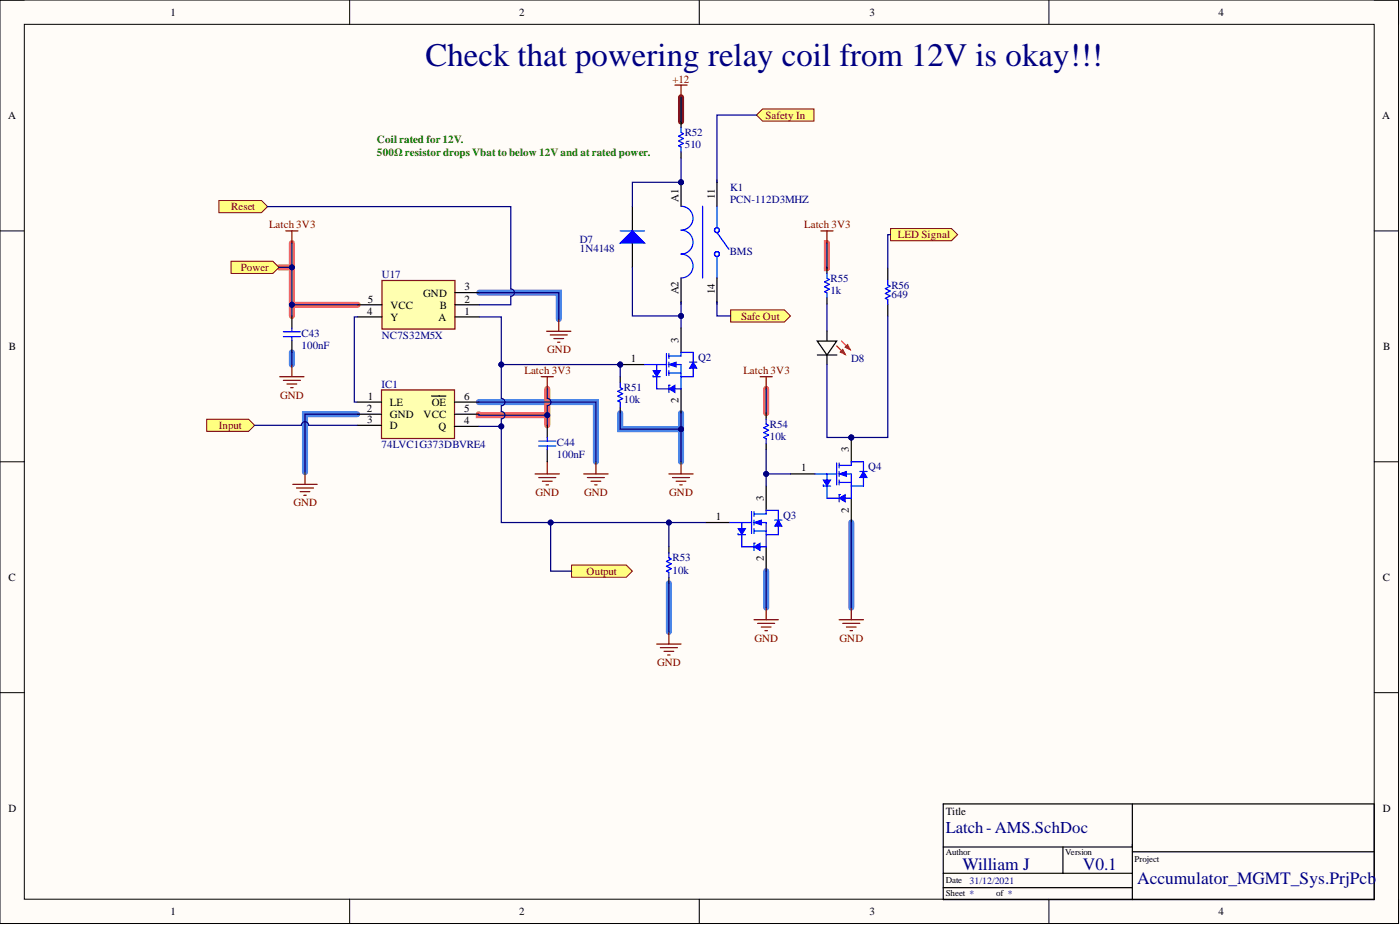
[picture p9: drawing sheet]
<svg xmlns="http://www.w3.org/2000/svg" width="292mm" height="193mm" viewBox="0 0 292 193" stroke-linecap="round" stroke-linejoin="round" font-family="sans-serif">
<defs><g id="words">
<text font-size="6.8" fill="#000080" x="88.8" y="13.7">Check that powering relay coil from 12V is okay!!!</text>
<g font-size="3.6" fill="#000080">
<text x="200.8" y="181.4">William J</text>
<text x="225.9" y="181.4">V0.1</text>
<text x="237.2" y="184.4">Accumulator_MGMT_Sys.PrjPcb</text>
</g>
<text font-size="3.5" fill="#000080" x="197.3" y="173.8">Latch- AMS.SchDoc</text>
<g font-size="2.3">
<text x="35.6" y="3.3">1</text>
<text x="108.3" y="3.3">2</text>
<text x="181.4" y="3.3">3</text>
<text x="254.2" y="3.3">4</text>
<text x="1.7" y="24.8">A</text>
<text x="288.4" y="24.8">A</text>
<text x="149.1" y="41.6" transform="rotate(-90 149.1 41.6)">11</text>
<text x="141.6" y="42.1" transform="rotate(-90 141.6 42.1)">A1</text>
<text x="76.6" y="65.7">4</text>
<text x="76.7" y="63.1">5</text>
<text x="81.4" y="64.4">VCC</text>
<text x="88.3" y="61.9">GND</text>
<text x="91.8" y="64.4">B</text>
<text x="96.9" y="65.7">1</text>
<text x="96.9" y="63.1">2</text>
<text x="96.9" y="60.6">3</text>
<text x="141.6" y="61.4" transform="rotate(-90 141.6 61.4)">A2</text>
<text x="149.1" y="61.4" transform="rotate(-90 149.1 61.4)">14</text>
<text x="81.4" y="66.9">Y</text>
<text x="91.5" y="66.9">A</text>
<text x="141.6" y="71.5" transform="rotate(-90 141.6 71.5)">3</text>
<text x="1.9" y="73">B</text>
<text x="131.6" y="75.5">1</text>
<text x="288.6" y="73">B</text>
<text x="76.7" y="83.4">1</text>
<text x="96.8" y="83.4">6</text>
<text x="76.5" y="85.9">2</text>
<text x="76.6" y="88.2">3</text>
<text x="81.4" y="84.7">LE</text>
<text x="81.4" y="87.2">GND</text>
<text x="81.4" y="89.5">D</text>
<text x="88.4" y="87.2">VCC</text>
<text x="90.1" y="84.7">OE</text>
<text x="91.5" y="89.7">Q</text>
<text x="96.8" y="85.9">5</text>
<text x="96.8" y="88.5">4</text>
<text x="141.6" y="84.2" transform="rotate(-90 141.6 84.2)">2</text>
<text x="177.1" y="94.3" transform="rotate(-90 177.1 94.3)">3</text>
<text x="167.1" y="98.4">1</text>
<text x="159.3" y="104.4" transform="rotate(-90 159.3 104.4)">3</text>
<text x="177.1" y="107" transform="rotate(-90 177.1 107)">2</text>
<text x="149.4" y="108.5">1</text>
<text x="159.3" y="117.1" transform="rotate(-90 159.3 117.1)">2</text>
<text x="1.8" y="121.2">C</text>
<text x="288.5" y="121.2">C</text>
<text x="1.8" y="169.3">D</text>
<text x="197.3" y="170">Title</text>
<text x="288.5" y="169.3">D</text>
<text x="35.6" y="190.9">1</text>
<text x="108.3" y="190.9">2</text>
<text x="181.4" y="190.9">3</text>
<text x="254.2" y="190.9">4</text>
</g>
<g font-size="2.3" fill="#800000">
<text x="140.3" y="17.2">+12</text>
<text x="159.7" y="24.8">Safety In</text>
<text x="48.2" y="43.9">Reset</text>
<text x="56.2" y="47.7">Latch 3V3</text>
<text x="167.8" y="47.7">Latch 3V3</text>
<text x="187.3" y="49.7">LED Signal</text>
<text x="50.2" y="56.5">Power</text>
<text x="154.6" y="66.7">Safe Out</text>
<text x="114.2" y="73.7">GND</text>
<text x="58.4" y="83.2">GND</text>
<text x="109.4" y="78.1">Latch 3V3</text>
<text x="155.1" y="78.1">Latch 3V3</text>
<text x="45.7" y="89.5">Input</text>
<text x="61.2" y="105.6">GND</text>
<text x="111.7" y="103.4">GND</text>
<text x="121.9" y="103.4">GND</text>
<text x="139.6" y="103.4">GND</text>
<text x="122.4" y="119.9">Output</text>
<text x="157.4" y="133.8">GND</text>
<text x="175.2" y="133.8">GND</text>
<text x="137.1" y="138.9">GND</text>
</g>
<g font-size="2.3" fill="#008000">
<text x="78.7" y="29.9">Coil rated for 12V.</text>
<text x="78.7" y="32.5">500Ω resistor drops Vbat to below 12V and at rated power.</text>
</g>
<g font-size="2.3" fill="#000080">
<text x="142.9" y="28.4">R52</text>
<text x="142.9" y="30.9">510</text>
<text x="152.3" y="39.8">K1</text>
<text x="152.3" y="42.3">PCN-112D3MHZ</text>
<text x="120.9" y="50.6">D7</text>
<text x="120.9" y="52.6">1N4148</text>
<text x="152.2" y="53.2">BMS</text>
<text x="79.7" y="58.1">U17</text>
<text x="173.3" y="58.8">R55</text>
<text x="173.3" y="61.4">1k</text>
<text x="186" y="62.1">649</text>
<text x="186" y="60.3">R56</text>
<text x="62.9" y="70.2">C43</text>
<text x="79.7" y="70.7">NC7S32M5X</text>
<text x="62.9" y="72.8">100nF</text>
<text x="145.6" y="75.3">Q2</text>
<text x="177.6" y="75.5">D8</text>
<text x="79.6" y="80.9">IC1</text>
<text x="130.2" y="81.6">R51</text>
<text x="130.2" y="84.2">10k</text>
<text x="160.6" y="89.2">R54</text>
<text x="79.6" y="93.5">74LVC1G373DBVRE4</text>
<text x="116.2" y="95.6">100nF</text>
<text x="116.2" y="93">C44</text>
<text x="160.6" y="91.8">10k</text>
<text x="181.2" y="98.1">Q4</text>
<text x="163.4" y="108.2">Q3</text>
<text x="140.3" y="119.7">10k</text>
<text x="140.3" y="117.1">R53</text>
</g>
<text font-size="2" fill="#000080" x="202.3" y="184.4">31/12/2021</text>
<g font-size="1.9">
<text x="197.3" y="178.3">Author</text>
<text x="222.3" y="178.3">Version</text>
<text x="236.7" y="179.8">Project</text>
<text x="197.3" y="184.3">Date</text>
<text x="197.3" y="187">Sheet *</text>
<text x="207.8" y="187">of *</text>
</g>
</g></defs>
<path d="M0 0h291.8v192.7h-291.8z" fill-rule="evenodd" fill="#fffcf8"/>
<path d="M0 0h291.8v192.7h-291.8z" fill="none" stroke="#000" stroke-width=".21"/>
<path d="M5.1 5.1h281.6v182.5h-281.6z" fill-rule="evenodd" fill="#fffcf8"/>
<g fill="none" stroke="#000" stroke-width=".21">
<path d="M0 0h5.1M5.1 5.1h281.6v182.5h-281.6zM72.9 0v5.1M145.9 0v5.1M218.8 0v5.1M286.7 0h5.1v5.1M0 48.2h5.1M286.7 48.2h5.1M0 96.3h5.1M286.7 96.3h5.1M0 144.5h5.1M286.7 144.5h5.1"/>
<path d="M72.9 187.6v5.1M145.9 187.6v5.1M218.8 187.6v5.1M291.8 187.6v5.1"/>
</g>
<path d="M60.9 73.5v2.6M100 61h16.6v5.6M74.5 86.4h-10.9v12.1M99.9 83.9h24.4v12.4M129.4 86.2v3.3h12.7M142.1 86.2v10.1M159.9 119.1v7.7M177.6 109v17.8M139.6 121.7v10.1" fill="none" stroke="#4a86e8" stroke-width="1.3"/>
<path d="M58.2 55.8h2.7M60.9 50.7v15.2M172.5 50.7v5.2v-.1M60.9 63.6h13.7M99.9 86.4v.2h14.3M114.2 81.1v7.6M159.9 81.1v5.1" fill="none" stroke="#f16262" stroke-width="1.3"/>
<path d="M142.1 20.3v5.1" fill="none" stroke="#980000" stroke-width="1.3"/>
<path d="M43.1 87.5h8.8l1.2 1.2-1.2 1.3h-8.8z" fill-rule="evenodd" fill="#ffff80"/>
<path d="M43.1 87.5h8.8l1.2 1.2-1.2 1.3h-8.8z" fill="none" stroke="#800000" stroke-width=".21"/>
<path d="M152.4 64.6h11.3l1.2 1.3-1.2 1.3h-11.3z" fill-rule="evenodd" fill="#ffff80"/>
<path d="M152.4 64.6h11.3l1.2 1.3-1.2 1.3h-11.3z" fill="none" stroke="#800000" stroke-width=".21"/>
<path d="M185.8 47.7h12.7l1.3 1.3-1.3 1.2h-12.7z" fill-rule="evenodd" fill="#ffff80"/>
<path d="M185.8 47.7h12.7l1.3 1.3-1.3 1.2h-12.7z" fill="none" stroke="#800000" stroke-width=".21"/>
<path d="M48.2 54.5h8.7l1.3 1.3-1.3 1.2h-8.7z" fill-rule="evenodd" fill="#ffff80"/>
<path d="M48.2 54.5h8.7l1.3 1.3-1.3 1.2h-8.7z" fill="none" stroke="#800000" stroke-width=".21"/>
<path d="M196.8 167.7h89.9v20h-89.9zM196.8 176.7h39.5M221.8 176.7v5.5M236.3 167.7v20M236.3 177.7h50.4M196.8 182.2h39.5M196.8 185.2h39.5" fill="none" stroke="#000" stroke-width=".25"/>
<circle cx="142.1" cy="38" r=".51" fill="#000080"/>
<circle cx="142.1" cy="38" r=".51" fill="none" stroke="#000080" stroke-width=".21"/>
<g fill="none" stroke="#00f" stroke-width=".25">
<path d="M142.1 43a2.5 2.5 0 0 1 2.5 2.5 2.5 2.5 0 0 1-2.5 2.5 2.5 2.5 0 0 1 2.5 2.5 2.5 2.5 0 0 1-2.5 2.5 2.5 2.5 0 0 1 2.5 2.5 2.5 2.5 0 0 1-2.5 2.5M146.6 43v15M149.6 43v4.5M149.6 53.5v4.5M149.6 48.5l2.5 3.5"/>
<circle cx="149.6" cy="48" r=".51"/>
<circle cx="149.6" cy="53" r=".51"/>
</g>
<path d="M142.1 37.5v5.5M149.6 38v5M142.1 58v5M149.6 58v5" fill="none" stroke="#000" stroke-width=".25"/>
<circle cx="142.1" cy="38" r=".51" fill="#000080"/>
<circle cx="142.1" cy="38" r=".51" fill="none" stroke="#000080" stroke-width=".21"/>
<path d="M149.6 37.5v.5M142.1 63v.5M149.6 63v.5" fill="none" stroke="#000" stroke-width=".25"/>
<path d="M79.6 81.3h15.2v10.2h-15.2z" fill-rule="evenodd" fill="#ffffb0"/>
<path d="M63.6 98.5v2.5M79.6 81.3h15.2v10.2h-15.2zM121.8 98.9h5.1M122.6 99.6h3.5M124.3 96.3v2.6M61.1 101h5.1M61.9 101.8h3.5M62.6 102.6h2M63.4 103.3h.5M123.3 100.4h2M124.1 101.1h.5" fill="none" stroke="#800000" stroke-width=".25"/>
<path d="M74.5 83.9h5.1M74.5 86.4h5.1M74.5 88.7h5.1M90 82.6h3M94.8 83.9h5.1M94.8 86.4h5.1M94.8 89h5.1" fill="none" stroke="#000" stroke-width=".25"/>
<path d="M79.7 58.5h15.2v10.2h-15.2z" fill-rule="evenodd" fill="#ffffb0"/>
<g fill="none" stroke="#800000" stroke-width=".25">
<path d="M79.7 58.5h15.2v10.2h-15.2zM58.4 78.6h5M59.1 79.3h3.6M60.9 76.1v2.5M114 69.1h5.1M114.8 69.9h3.6M115.6 70.6h2M116.3 71.4h.5M116.6 66.6v2.5M59.9 80.1h2M60.6 80.9h.6M157.3 129.3h5.1"/>
<path d="M158.1 130h3.5M158.8 130.8h2.1M159.6 131.6h.5M159.9 126.8v2.5M175.1 129.3h5.1M175.8 130h3.6M176.6 130.8h2M177.4 131.6h.5M177.6 126.8v2.5"/>
</g>
<path d="M131.9 43.1v5.1M131.9 50.7v5.1M185.2 55.9v2.5M74.6 66.1h5.1M74.6 63.6h5.1M94.9 66.1h5.1M94.9 63.6h5.1M94.9 61h5.1M185.2 63.4v2.5" fill="none" stroke="#000" stroke-width=".25"/>
<path d="M185.2 58.4v1.1l.5 .2-1 .5 1 .5-1 .5 1 .5-1 .5 .5 .3v1" fill="none" stroke="#00f" stroke-width=".25"/>
<path d="M129.4 50.7l2.5-2.5 2.6 2.5z" fill="#00f"/>
<path d="M129.4 50.7l2.5-2.5 2.6 2.5zM129.4 48.2h5.1" fill="none" stroke="#00f" stroke-width=".25"/>
<path d="M139.6 98.9h5M140.3 99.6h3.6M142.1 96.3v2.6M141.1 100.4h2M141.8 101.1h.5M137 134.4h5.1M137.8 135.1h3.5M138.5 135.9h2.1M139.3 136.6h.5M139.6 131.8v2.6" fill="none" stroke="#800000" stroke-width=".25"/>
<circle cx="129.4" cy="76.1" r=".51" fill="#000080"/>
<circle cx="129.4" cy="76.1" r=".51" fill="none" stroke="#000080" stroke-width=".21"/>
<path d="M129.4 76.1h5.1" fill="none" stroke="#000" stroke-width=".25"/>
<circle cx="129.4" cy="76.1" r=".51" fill="#000080"/>
<circle cx="129.4" cy="76.1" r=".51" fill="none" stroke="#000080" stroke-width=".21"/>
<path d="M142.1 68.4v5.1M142.1 81.1v5.1" fill="none" stroke="#000" stroke-width=".25"/>
<path d="M136.3 77.3h1.5l-.8 1.3z" fill="#00f"/>
<path d="M136.3 77.3h1.5l-.8 1.3z" fill="none" stroke="#00f" stroke-width=".21"/>
<path d="M136.3 78.3v.3h1.5" fill="none" stroke="#00f" stroke-width=".25"/>
<path d="M139.6 81.1l1.2-.7v1.5z" fill="#00f"/>
<path d="M139.6 81.1l1.2-.7v1.5z" fill="none" stroke="#00f" stroke-width=".21"/>
<path d="M134.5 76.1h4.5M139 73.8v4.5M139.6 73.8v1M139.6 75.5v1.1M139.6 77.3v1M139.6 76.1h2.5v2.5h2.5v-1.8M139.6 74.3h2.5v-.8h2.5v2M139.6 77.8h2.5M139.8 80.4h-.2v1.5" fill="none" stroke="#00f" stroke-width=".25"/>
<path d="M144.6 75.5l.8 1.3h-1.5z" fill="#00f"/>
<path d="M144.6 75.5l.8 1.3h-1.5z" fill="none" stroke="#00f" stroke-width=".21"/>
<path d="M143.9 75.5h1.5" fill="none" stroke="#00f" stroke-width=".25"/>
<path d="M139.6 76.1l1.5-.6v1.1z" fill="#00f"/>
<path d="M139.6 76.1l1.5-.6v1.1z" fill="none" stroke="#00f" stroke-width=".21"/>
<path d="M137 78.6v2.5h2.6M137 76.1v1.2M142.1 78.6v2.5h-1.3" fill="none" stroke="#00f" stroke-width=".25"/>
<path d="M147.2 109h5M159.9 101.4v5.1M159.9 114.1v5" fill="none" stroke="#000" stroke-width=".25"/>
<path d="M154 110.3h1.5l-.7 1.2z" fill="#00f"/>
<path d="M154 110.3h1.5l-.7 1.2z" fill="none" stroke="#00f" stroke-width=".21"/>
<path d="M154 111.3v.2h1.5" fill="none" stroke="#00f" stroke-width=".25"/>
<path d="M157.3 114.1l1.3-.8v1.5z" fill="#00f"/>
<path d="M157.3 114.1l1.3-.8v1.5z" fill="none" stroke="#00f" stroke-width=".21"/>
<path d="M152.2 109h4.6M156.8 106.7v4.6M157.3 106.7v1M157.3 108.5v1M157.3 110.3v1M157.3 109h2.6v2.5h2.5v-1.7M157.3 107.2h2.6v-.7h2.5v2M157.3 110.8h2.6M157.6 113.3h-.3v1.5" fill="none" stroke="#00f" stroke-width=".25"/>
<path d="M162.4 108.5l.8 1.3h-1.6z" fill="#00f"/>
<path d="M162.4 108.5l.8 1.3h-1.6z" fill="none" stroke="#00f" stroke-width=".21"/>
<path d="M161.6 108.5h1.6" fill="none" stroke="#00f" stroke-width=".25"/>
<path d="M157.3 109l1.5-.5v1z" fill="#00f"/>
<path d="M157.3 109l1.5-.5v1z" fill="none" stroke="#00f" stroke-width=".21"/>
<path d="M154.8 111.5v2.6h2.5M154.8 109v1.3M159.9 111.5v2.6h-1.3" fill="none" stroke="#00f" stroke-width=".25"/>
<circle cx="177.6" cy="91.3" r=".51" fill="#000080"/>
<circle cx="177.6" cy="91.3" r=".51" fill="none" stroke="#000080" stroke-width=".21"/>
<path d="M164.9 98.9h5.1M177.6 91.3v5M177.6 103.9v5.1" fill="none" stroke="#000" stroke-width=".25"/>
<circle cx="177.6" cy="91.3" r=".51" fill="#000080"/>
<circle cx="177.6" cy="91.3" r=".51" fill="none" stroke="#000080" stroke-width=".21"/>
<path d="M171.8 100.1h1.5l-.8 1.3z" fill="#00f"/>
<path d="M171.8 100.1h1.5l-.8 1.3z" fill="none" stroke="#00f" stroke-width=".21"/>
<path d="M171.8 101.1v.3h1.5" fill="none" stroke="#00f" stroke-width=".25"/>
<path d="M175.1 103.9l1.2-.7v1.5z" fill="#00f"/>
<path d="M175.1 103.9l1.2-.7v1.5z" fill="none" stroke="#00f" stroke-width=".21"/>
<path d="M170 98.9h4.6M174.6 96.6v4.5M175.1 96.6v1M175.1 98.4v1M175.1 98.9h2.5v2.5h2.6v-1.8M175.1 97.1h2.5v-.8h2.6v2.1M175.1 100.1v1M175.1 100.6h2.5M175.3 103.2h-.2v1.5" fill="none" stroke="#00f" stroke-width=".25"/>
<path d="M180.2 98.4l.7 1.2h-1.5z" fill="#00f"/>
<path d="M180.2 98.4l.7 1.2h-1.5z" fill="none" stroke="#00f" stroke-width=".21"/>
<path d="M179.4 98.4h1.5" fill="none" stroke="#00f" stroke-width=".25"/>
<path d="M175.1 98.9l1.5-.5v1z" fill="#00f"/>
<path d="M175.1 98.9l1.5-.5v1z" fill="none" stroke="#00f" stroke-width=".21"/>
<path d="M172.5 98.9v1.2M172.5 101.4v2.5h2.6M177.6 101.4v2.5h-1.3" fill="none" stroke="#00f" stroke-width=".25"/>
<path d="M172.5 69.1v2M172.5 74.1v2" fill="none" stroke="#000" stroke-width=".25"/>
<path d="M174.6 72.2l1.7 1.7M175.6 71.2l1.8 1.7" fill="none" stroke="#f00" stroke-width=".25"/>
<path d="M176.3 72.4l.6-.5 .5 1z" fill="#f00"/>
<path d="M176.3 72.4l.6-.5 .5 1z" fill="none" stroke="#f00" stroke-width=".25"/>
<path d="M175.3 73.4l.5-.5 .5 1z" fill="#f00"/>
<path d="M175.3 73.4l.5-.5 .5 1z" fill="none" stroke="#f00" stroke-width=".25"/>
<path d="M170.5 71.2h4.1l-2.1 2.9zM170.5 74.1h4.1" fill="none" stroke="#000" stroke-width=".25"/>
<path d="M59.6 48.2h2.6M60.9 48.2v2.5M112.9 78.6h2.5M114.2 78.6v2.5M158.6 78.6h2.5M159.9 78.6v2.5" fill="none" stroke="#800000" stroke-width=".25"/>
<path d="M157.8 24l1.3-1.3h10.7v2.6h-10.7z" fill-rule="evenodd" fill="#ffff80"/>
<path d="M157.8 24l1.3-1.3h10.7v2.6h-10.7z" fill="none" stroke="#800000" stroke-width=".21"/>
<path d="M119.3 117.9h11.4l1.2 1.2-1.2 1.3h-11.4z" fill-rule="evenodd" fill="#ffff80"/>
<path d="M119.3 117.9h11.4l1.2 1.2-1.2 1.3h-11.4z" fill="none" stroke="#800000" stroke-width=".21"/>
<path d="M111.6 98.9h5.1M112.4 99.6h3.6M114.2 96.3v2.6M113.2 100.4h2M113.9 101.1h.5" fill="none" stroke="#800000" stroke-width=".25"/>
<path d="M45.7 41.8h8.9l1.2 1.3-1.2 1.3h-8.9z" fill-rule="evenodd" fill="#ffff80"/>
<path d="M45.7 41.8h8.9l1.2 1.3-1.2 1.3h-8.9z" fill="none" stroke="#800000" stroke-width=".21"/>
<path d="M140.8 17.8h2.6M142.1 17.8v2.5" fill="none" stroke="#800000" stroke-width=".25"/>
<path d="M142.1 25.4v1.2M142.1 31.7v1.3M60.9 65.9v2.5M60.9 71v2.5M129.4 78.6v1.3M114.2 88.7v2.6M114.2 93.8v2.5M129.4 84.9v1.3M139.6 114.1v1.2M139.6 120.4v1.3" fill="none" stroke="#000" stroke-width=".25"/>
<path d="M142.1 26.6v1l.5 .3-1 .5 1 .5-1 .5 1 .5-1 .5 .5 .3v1M59.1 70.2h3.6M59.1 69.2h3.6M60.9 68.4v.8M60.9 70.2v.8M129.4 79.9v1l.5 .2-1 .5 1 .5-1 .5 1 .6-1 .5 .5 .2v1M112.4 93h3.6M112.4 92h3.6M114.2 91.3v.7M114.2 93v.8M139.6 115.3v1.1l.5 .2-1.1 .5 1.1 .5-1.1 .5 1.1 .5-1.1 .5 .6 .3v1" fill="none" stroke="#00f" stroke-width=".25"/>
<path d="M60.9 73.5v2.6M60.9 63.6h13.7M100 61h16.6v5.6M74.5 86.4h-10.9v12.1M99.9 83.9h24.4v12.4" fill="none" stroke="#000080" stroke-width=".25"/>
<circle cx="60.9" cy="63.6" r=".51" fill="#000080"/>
<circle cx="60.9" cy="63.6" r=".51" fill="none" stroke="#000080" stroke-width=".21"/>
<path d="M58.2 55.8h2.7M172.5 63.4v5.7M159.9 81.1v5.1M159.9 119.1v7.7M177.6 109v17.8" fill="none" stroke="#000080" stroke-width=".25"/>
<circle cx="60.9" cy="55.8" r=".51" fill="#000080"/>
<circle cx="60.9" cy="55.8" r=".51" fill="none" stroke="#000080" stroke-width=".21"/>
<path d="M99.9 89h4.7" fill="none" stroke="#000080" stroke-width=".25"/>
<circle cx="104.6" cy="89" r=".51" fill="#000080"/>
<circle cx="104.6" cy="89" r=".51" fill="none" stroke="#000080" stroke-width=".21"/>
<path d="M99.9 86.4v.2h14.3" fill="none" stroke="#000080" stroke-width=".25"/>
<circle cx="114.2" cy="86.6" r=".51" fill="#000080"/>
<circle cx="114.2" cy="86.6" r=".51" fill="none" stroke="#000080" stroke-width=".21"/>
<path d="M157.8 24h-8.2v14M74.6 66.1h-.7v17.8h.6M149.6 63v2.9h2.8M53.1 88.7h9.8a.76 .76 0 0 1 .7-.7 .76 .76 0 0 1 .8 .7h10.1M114.9 109v10.1h4.4" fill="none" stroke="#000080" stroke-width=".25"/>
<circle cx="114.9" cy="109" r=".51" fill="#000080"/>
<circle cx="114.9" cy="109" r=".51" fill="none" stroke="#000080" stroke-width=".21"/>
<path d="M55.8 43.1h50.8v17.2a.76 .76 0 0 1 .7 .7 .76 .76 0 0 1-.7 .8v1.8h-6.6M185.8 49h-.6v6.9M159.9 98.9h5" fill="none" stroke="#000080" stroke-width=".25"/>
<circle cx="159.9" cy="98.9" r=".51" fill="#000080"/>
<circle cx="159.9" cy="98.9" r=".51" fill="none" stroke="#000080" stroke-width=".21"/>
<path d="M185.2 65.9v25.4h-12.7v-15.2" fill="none" stroke="#000080" stroke-width=".25"/>
<circle cx="177.6" cy="91.3" r=".51" fill="#000080"/>
<circle cx="177.6" cy="91.3" r=".51" fill="none" stroke="#000080" stroke-width=".21"/>
<path d="M142.1 63v5.4" fill="none" stroke="#000080" stroke-width=".25"/>
<circle cx="142.1" cy="65.9" r=".51" fill="#000080"/>
<circle cx="142.1" cy="65.9" r=".51" fill="none" stroke="#000080" stroke-width=".21"/>
<path d="M131.9 55.8v10.1h10.2" fill="none" stroke="#000080" stroke-width=".25"/>
<circle cx="142.1" cy="65.9" r=".51" fill="#000080"/>
<circle cx="142.1" cy="65.9" r=".51" fill="none" stroke="#000080" stroke-width=".21"/>
<path d="M142.1 33v5h-10.2v5.1" fill="none" stroke="#000080" stroke-width=".25"/>
<circle cx="142.1" cy="38" r=".51" fill="#000080"/>
<circle cx="142.1" cy="38" r=".51" fill="none" stroke="#000080" stroke-width=".21"/>
<path d="M114.2 81.1v2a.76 .76 0 0 1 .7 .8 .76 .76 0 0 1-.7 .7v4.1" fill="none" stroke="#000080" stroke-width=".25"/>
<circle cx="114.2" cy="86.6" r=".51" fill="#000080"/>
<circle cx="114.2" cy="86.6" r=".51" fill="none" stroke="#000080" stroke-width=".21"/>
<path d="M60.9 50.7v15.2" fill="none" stroke="#000080" stroke-width=".25"/>
<circle cx="60.9" cy="55.8" r=".51" fill="#000080"/>
<circle cx="60.9" cy="55.8" r=".51" fill="none" stroke="#000080" stroke-width=".21"/>
<circle cx="60.9" cy="63.6" r=".51" fill="#000080"/>
<circle cx="60.9" cy="63.6" r=".51" fill="none" stroke="#000080" stroke-width=".21"/>
<path d="M129.4 86.2v3.3h12.7" fill="none" stroke="#000080" stroke-width=".25"/>
<circle cx="142.1" cy="89.5" r=".51" fill="#000080"/>
<circle cx="142.1" cy="89.5" r=".51" fill="none" stroke="#000080" stroke-width=".21"/>
<path d="M142.1 86.2v10.1" fill="none" stroke="#000080" stroke-width=".25"/>
<circle cx="142.1" cy="89.5" r=".51" fill="#000080"/>
<circle cx="142.1" cy="89.5" r=".51" fill="none" stroke="#000080" stroke-width=".21"/>
<path d="M104.6 76.1h24.8v2.5" fill="none" stroke="#000080" stroke-width=".25"/>
<circle cx="104.6" cy="76.1" r=".51" fill="#000080"/>
<circle cx="104.6" cy="76.1" r=".51" fill="none" stroke="#000080" stroke-width=".21"/>
<circle cx="129.4" cy="76.1" r=".51" fill="#000080"/>
<circle cx="129.4" cy="76.1" r=".51" fill="none" stroke="#000080" stroke-width=".21"/>
<path d="M100 66.1h4.6v17a.76 .76 0 0 1 .8 .8 .76 .76 0 0 1-.8 .7v1.3a.76 .76 0 0 1 .8 .7 .76 .76 0 0 1-.8 .8v21.6h42.6" fill="none" stroke="#000080" stroke-width=".25"/>
<circle cx="104.6" cy="76.1" r=".51" fill="#000080"/>
<circle cx="104.6" cy="76.1" r=".51" fill="none" stroke="#000080" stroke-width=".21"/>
<circle cx="104.6" cy="89" r=".51" fill="#000080"/>
<circle cx="104.6" cy="89" r=".51" fill="none" stroke="#000080" stroke-width=".21"/>
<circle cx="114.9" cy="109" r=".51" fill="#000080"/>
<circle cx="114.9" cy="109" r=".51" fill="none" stroke="#000080" stroke-width=".21"/>
<circle cx="139.6" cy="109" r=".51" fill="#000080"/>
<circle cx="139.6" cy="109" r=".51" fill="none" stroke="#000080" stroke-width=".21"/>
<path d="M139.6 109v5.1" fill="none" stroke="#000080" stroke-width=".25"/>
<circle cx="139.6" cy="109" r=".51" fill="#000080"/>
<circle cx="139.6" cy="109" r=".51" fill="none" stroke="#000080" stroke-width=".21"/>
<path d="M159.9 93.8v7.6M139.6 121.7v10.1" fill="none" stroke="#000080" stroke-width=".25"/>
<path d="M159.9 86.2v1.3M159.9 92.5v1.3" fill="none" stroke="#000" stroke-width=".25"/>
<path d="M159.9 87.5v1l.5 .2-1.1 .5 1.1 .5-1.1 .5 1.1 .6-1.1 .5 .6 .2v1" fill="none" stroke="#00f" stroke-width=".25"/>
<circle cx="159.9" cy="98.9" r=".51" fill="#000080"/>
<circle cx="159.9" cy="98.9" r=".51" fill="none" stroke="#000080" stroke-width=".21"/>
<path d="M142.1 20.3v5.1M172.5 50.7v5.2v-.1" fill="none" stroke="#000080" stroke-width=".25"/>
<path d="M171.3 48.2h2.5M172.5 48.2v2.5" fill="none" stroke="#800000" stroke-width=".25"/>
<path d="M172.5 55.8v1.2M172.5 62.1v1.3" fill="none" stroke="#000" stroke-width=".25"/>
<path d="M172.5 57v1.1l.5 .2-1 .5 1 .5-1 .5 1 .5-1 .5 .5 .3v1" fill="none" stroke="#00f" stroke-width=".25"/>
<use href="#words"/>
</svg>
